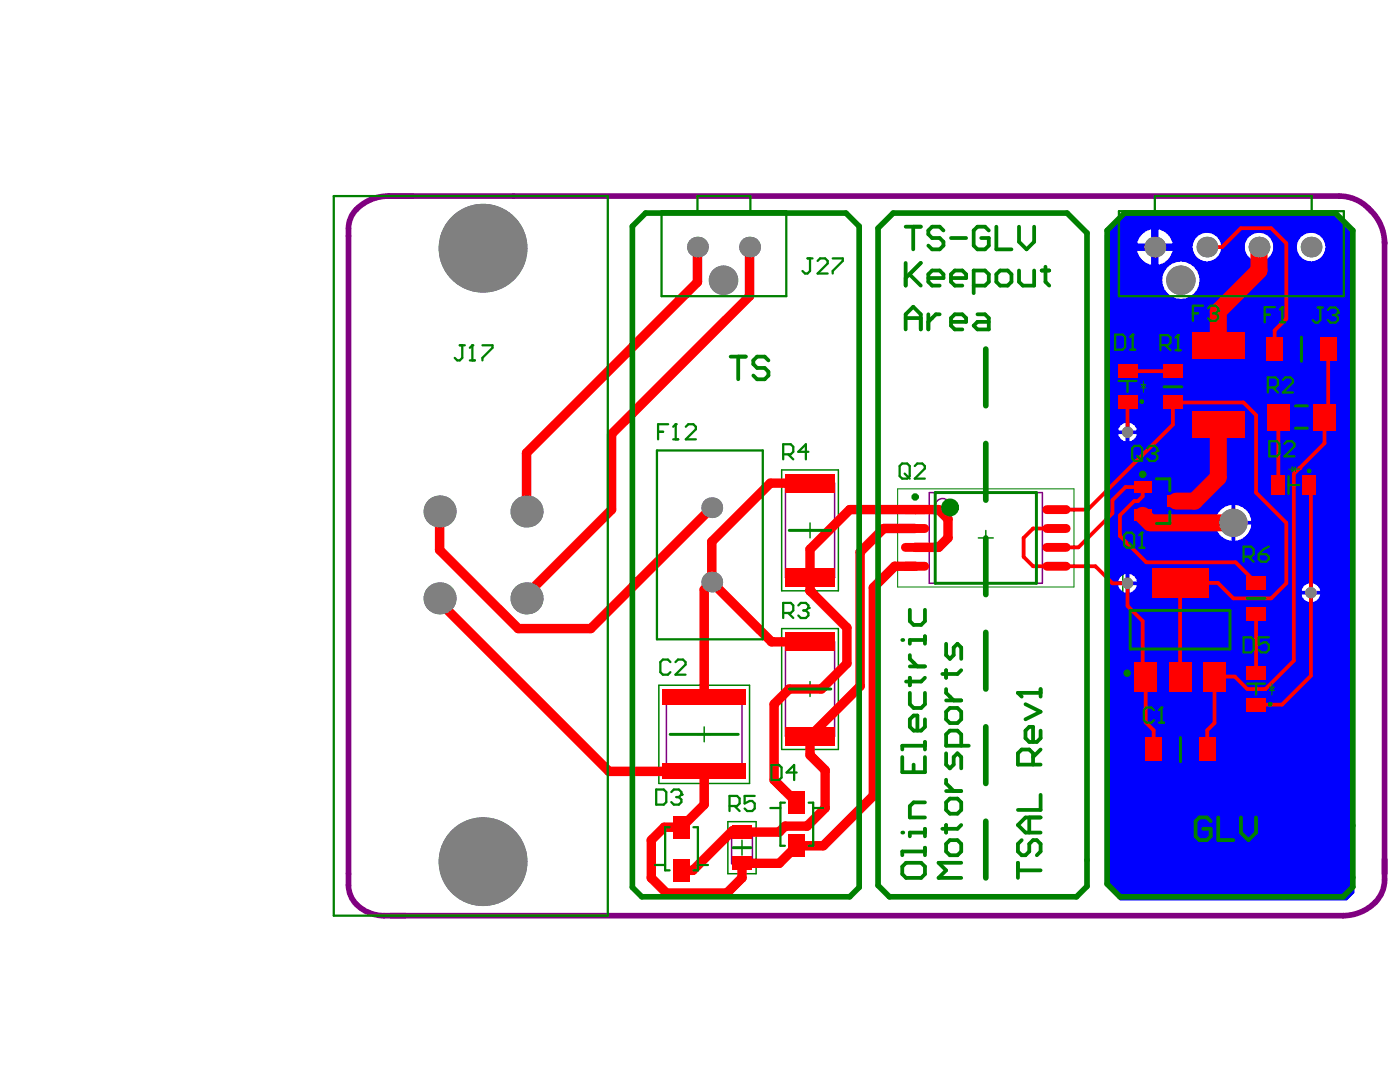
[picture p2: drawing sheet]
<svg xmlns="http://www.w3.org/2000/svg" width="279mm" height="216mm" viewBox="0 0 279 216" stroke-linecap="round" stroke-linejoin="round" font-family="sans-serif">
<g fill="none" stroke="#008000" stroke-width=".3">
<path d="M222.2 71.9h5.6v10.4h-5.6zM223.5 77.1h3M225 75.6v3M231.3 72h5.6v10.4h-5.6zM232.6 77.2h3M234.1 75.7v3M252.1 66.4h15.4v6.4h-15.4zM258.2 69.7h3M259.7 68.2v2.9M156 93.8h11.3v24.1h-11.3zM225.6 94.8h11.6v10.4h-11.6zM229.9 100h3"/>
<path d="M231.4 98.5v3M253 94h10.4v5.6h-10.4zM253.8 80.4h11.9v5.6h-11.9zM256.7 96.8h3M258.2 95.3v3M258.2 83.2h3M259.7 81.7v3M160.2 105.8h2.9M161.7 104.3v3M195.3 107.3h2.9M196.7 105.9v2.9M224.1 111.4h22.8v28.5h-22.8z"/>
<path d="M247.9 114.2h5.6v10.4h-5.6zM249.2 119.4h3M250.7 117.9v3M131.5 136.7h18.1v19.6h-18.1zM156 125.4h11.3v24.1h-11.3zM160.2 137.5h2.9M161.7 136v3M234 125.7h3M235.5 124.2v2.9M247.9 132.3h5.6v10.4h-5.6zM249.2 137.5h3M250.7 136v3"/>
<path d="M139.1 146.5h2.9M140.5 145v3M228 146.3h15.4v6.4h-15.4zM234.1 149.5h3M235.6 148.1v2.9M145.3 164h5.6v10.3h-5.6zM146.6 169.1h3M148.1 167.7v2.9"/>
</g>
<path d="M179.1 97.5h35.2v19.6h-35.2z" fill="none" stroke="#008000" stroke-width=".2"/>
<g fill="none" stroke="#800080" stroke-width=".3">
<path d="M222.9 73.9h4.2v6.4h-4.2zM232 74h4.2v6.4h-4.2zM254.1 67.1h11.3v5.1h-11.3zM156.8 96.4h9.8v18.9h-9.8zM185.5 98.3h22.5v18.1h-22.5zM229.3 95.5h4.2v8.9h-4.2zM255 94.7h6.4v4.2h-6.4zM248.6 116.2h4.2v6.4h-4.2zM133 138.2h15.1v16.6h-15.1zM156.8 128.1h9.8v18.8h-9.8zM225.6 120.2h19.9v10.9h-19.9zM248.6 134.3h4.2v6.4h-4.2z"/>
<path d="M230 147h11.2v5.1h-11.2zM146 166h4.2v6.3h-4.2z"/>
<circle cx="188.1" cy="101" r="1.48"/>
</g>
<path d="M276.3 48.2v127.4a7.2 7.2 0 0 1-5.2 6.6l-1.5 .4-1.6 .1h-191.4a6.8 6.8 0 0 1-7-5.5v-131.6a6.2 6.2 0 0 1 4.1-5.6l2.2-.7 1.6-.2h189.8a9.5 9.5 0 0 1 8.7 7.1l.3 2.3" fill="none" stroke="#800080" stroke-width="1.1"/>
<path d="M220.5 47l4.5-4.5h40.8l4.5 4.5v131.2l-1.5 1.5h-45.3l-3-3zM231.2 45.8v2.7h2.8a3.5 3.5 0 0 0-2.8-2.7zM227.9 46.7l-.6 .8-.3 1h2.7v-2.7l-1 .4zM258.8 49.3a2.85 2.85 0 0 0 5.7 0 2.85 2.85 0 0 0-5.7 0zM248.4 49.3a2.85 2.85 0 0 0 5.7 0 2.85 2.85 0 0 0-5.7 0zM238 49.3a2.85 2.85 0 0 0 5.7 0 2.85 2.85 0 0 0-5.7 0zM231.2 50.1v2.7a3.5 3.5 0 0 0 2.8-2.7zM227 50.1a3.5 3.5 0 0 0 2.7 2.7v-2.7zM231.9 55.9a3.8 3.8 0 0 0 7.5 0 3.8 3.8 0 0 0-7.5 0zM225.4 84.4v1.5h1.5a1.72 1.72 0 0 0-1.5-1.5zM223.7 84.9l-.5 1h1.4v-1.5zM225.4 86.6v1.5a1.72 1.72 0 0 0 1.5-1.5zM223.2 86.6a1.72 1.72 0 0 0 1.4 1.5v-1.5zM246.5 100.8v3.1h3.2a3.5 3.5 0 0 0-3.2-3.1zM243.6 101.8l-.6 .7-.4 1.4h3.2v-3.1l-1.5 .4zM246.5 104.7v3.2a3.5 3.5 0 0 0 3.2-3.2zM242.6 104.7a3.5 3.5 0 0 0 3.2 3.2v-3.2zM225.4 114.5v1.5h1.5a1.72 1.72 0 0 0-1.5-1.5zM223.7 115l-.5 1h1.4v-1.5zM262 116.4v1.5h1.5a1.72 1.72 0 0 0-1.5-1.5zM260.3 116.9l-.5 1h1.4v-1.5zM225.4 116.8v1.4a1.72 1.72 0 0 0 1.5-1.4zM223.2 116.8a1.72 1.72 0 0 0 1.4 1.4v-1.4zM262 118.6v1.5a1.72 1.72 0 0 0 1.5-1.5zM259.8 118.6a1.72 1.72 0 0 0 1.4 1.5v-1.5z" fill="#00f"/>
<g fill="#808080">
<circle cx="225" cy="116.4" r="1.13"/>
<circle cx="246.1" cy="104.3" r="2.83"/>
<circle cx="225" cy="86.2" r="1.13"/>
<circle cx="261.6" cy="118.3" r="1.13"/>
<circle cx="235.7" cy="55.9" r="2.94"/>
<circle cx="144.4" cy="55.9" r="2.94"/>
<circle cx="96.4" cy="171.9" r="8.9"/>
<circle cx="96.4" cy="49.5" r="8.9"/>
<circle cx="142" cy="116.1" r="2.07"/>
<circle cx="142" cy="101.3" r="2.07"/>
<circle cx="251.3" cy="49.3" r="2.07"/>
<circle cx="87.7" cy="119.4" r="3.2"/>
<circle cx="87.7" cy="102.1" r="3.2"/>
<circle cx="105.1" cy="119.4" r="3.2"/>
<circle cx="105.1" cy="102.1" r="3.2"/>
<circle cx="139.2" cy="49.3" r="2.07"/>
<circle cx="149.6" cy="49.3" r="2.07"/>
<circle cx="230.5" cy="49.3" r="2.07"/>
<circle cx="261.7" cy="49.3" r="2.07"/>
<circle cx="240.9" cy="49.3" r="2.07"/>
</g>
<path d="M142 116.1l-1.5 1.6M161.7 115.3v2.6M146.2 165.8h1.6l.3 .2" fill="none" stroke="#f00" stroke-width="1.9"/>
<circle cx="161.7" cy="117.9" r=".94" fill="#f00"/>
<path d="M225 74l.1 .1M224.6 97.2h3.4v1.8l-.9 1h-.8M206.2 113h4.6M206.2 105.5h4.6M225 120.9l3 3M228 134.4l.6 .6" fill="none" stroke="#f00" stroke-width=".75"/>
<circle cx="234.1" cy="80.3" r=".38" fill="#f00"/>
<path d="M242.4 135h4" fill="none" stroke="#f00" stroke-width=".75"/>
<circle cx="250.7" cy="134.4" r=".38" fill="#f00"/>
<g fill="none" stroke="#f00" stroke-width=".75">
<path d="M256.7 48.5v15.1l-2.3 2.3v3.8M225.1 74.1h9M265.1 69.7v12.8l-.8 .7v5.3M224.6 97.2l-2.6 2.6v2.6M225 80.2v6M234.1 80.3v4.4M248.1 80.3l2.6 2.5v15.5M255.1 83.2v13.6M258.2 94.6v37.2M261.3 96.8l.3 .3v37.7M204.3 107.3v3.8l1.9 1.9M218.6 113l3.4 3.4h3v4.5"/>
<path d="M223.5 102.8v4.2M243.1 116.3l3 3.1M256.7 104.3v12.1M228 123.9v10.5M228.6 135v9.1l1.6 1.6v3.8M242.4 135v9.3l-1.5 1.4v3.8M248.9 137.5h3.7M250.7 122.5v11.9M250.7 140.6h5.2"/>
</g>
<g fill="none" stroke="#f00" stroke-width="1.9">
<path d="M149.6 49.3v9.8M105.1 90.4v11.7M122.1 86.6v15.1M153.7 96.4h8M87.7 102.1v7.6M140.5 117.7v21.4M142 108.1v8M161.7 109.6v5.7M171.7 110.2v26.7M176.4 105.5h6.2M182.6 109.2h4.7M189.2 103.6v3.7"/>
<path d="M154 128.1h7.7M121.5 153.9h19v6.6M154.5 140.5v15.1M161.7 146.9v3.8l3 3v7.5M130 167.6v7.6l3 3M132.6 165.1h3.4M161.1 164.8h-4.4l-1.2 1.2h-7.4M164.3 168.8h-5.3l-3.5 3.5h-7.4v2.9l-3 3"/>
</g>
<path d="M251.3 49.3v4.7" fill="none" stroke="#f00" stroke-width="3.4"/>
<circle cx="259.3" cy="93.4" r=".38" fill="#f00"/>
<g fill="none" stroke="#f00" stroke-width=".75">
<path d="M256.7 48.5l-3-3h-6l-3.8 3.8h-3M226.3 100l-2.8 2.8M234.1 84.7l-17 17h-6.3M234.1 80.3h14M250.7 98.3l6 6M264.3 88.5l-6.1 6.1M206.2 105.5l-1.9 1.8M210.8 113h7.8M222 102.4l-6.8 6.8h-4.4M223.5 107l5.3 5.2h17.8l4.1 4.1M243.1 116.3h-7.6v18.7M256.7 116.4l-3 3h-7.6"/>
<path d="M246.4 135l2.5 2.5M258.2 131.8l-5.6 5.7M261.6 134.8l-5.7 5.8"/>
</g>
<g fill="none" stroke="#f00" stroke-width="1.9">
<path d="M139.2 49.3v7l-34.1 34.1M149.6 59.1l-27.5 27.5M153.7 96.4l-11.7 11.7M122.1 101.7l-17.4 17.3M142 116.1l12 12M142 101.3l-24.1 24.1h-14.5l-15.7-15.7M161.7 117.9l7.3 7.3v7.2l-5.1 5.1h-6.4l-3 3M176.4 105.5l-4.7 4.7M182.6 113h-4.1l-4.2 4.2v41.6l-10 10M189.2 103.6l-1.9-1.9h-17.7l-7.9 7.9M189.2 107.3l-1.9 1.9M88.8 121.2l32.7 32.7"/>
<path d="M171.7 136.9l-10 10M154.5 155.6l4.5 4.6M132.6 165.1l-2.6 2.5M133 178.2h12.1M140.5 160.5l-4.5 4.6M146.2 165.8l-7.9 7.9h-2.3M164.7 161.2l-3.6 3.6"/>
</g>
<path d="M251.3 54l-8.2 8.1v6.8M243.1 84.7v10.6l-4.7 4.7h-3.7M228 102.8l1.6 1.5h16.5" fill="none" stroke="#f00" stroke-width="3.4"/>
<g fill="#808080">
<circle cx="225" cy="116.4" r="1.13"/>
<circle cx="246.1" cy="104.3" r="2.83"/>
<circle cx="225" cy="86.2" r="1.13"/>
<circle cx="261.6" cy="118.3" r="1.13"/>
<circle cx="235.7" cy="55.9" r="2.94"/>
<circle cx="144.4" cy="55.9" r="2.94"/>
<circle cx="96.4" cy="171.9" r="8.9"/>
<circle cx="96.4" cy="49.5" r="8.9"/>
<circle cx="142" cy="116.1" r="2.07"/>
<circle cx="142" cy="101.3" r="2.07"/>
<circle cx="251.3" cy="49.3" r="2.07"/>
<circle cx="87.7" cy="119.4" r="3.2"/>
<circle cx="87.7" cy="102.1" r="3.2"/>
<circle cx="105.1" cy="119.4" r="3.2"/>
<circle cx="105.1" cy="102.1" r="3.2"/>
<circle cx="139.2" cy="49.3" r="2.07"/>
<circle cx="149.6" cy="49.3" r="2.07"/>
<circle cx="230.5" cy="49.3" r="2.07"/>
<circle cx="261.7" cy="49.3" r="2.07"/>
<circle cx="240.9" cy="49.3" r="2.07"/>
</g>
<g fill="#f00">
<path d="M134.4 162.8h3.2v4.5h-3.2z" fill-rule="evenodd"/>
<path d="M248.7 139.3h3.9v2.6h-3.9z" fill-rule="evenodd"/>
<path d="M248.7 133h3.9v2.7h-3.9z" fill-rule="evenodd"/>
<path d="M248.7 121.2h3.9v2.6h-3.9z" fill-rule="evenodd"/>
<path d="M248.7 114.9h3.9v2.7h-3.9z" fill-rule="evenodd"/>
<path d="M134.4 171.4h3.2v4.5h-3.2z" fill-rule="evenodd"/>
<path d="M146.2 164.7h3.8v2.7h-3.8z" fill-rule="evenodd"/>
<path d="M146.2 170.9h3.8v2.7h-3.8z" fill-rule="evenodd"/>
</g>
<path d="M180.7 109.2h3.9M180.7 105.5h3.9M208.9 109.2h3.9M208.9 105.5h3.9" fill="none" stroke="#f00" stroke-width="1.8"/>
<g fill="#f00">
<path d="M226.3 101.6h3.5v2.4h-3.5z" fill-rule="evenodd"/>
<path d="M226.3 96h3.5v2.4h-3.5z" fill-rule="evenodd"/>
<path d="M223.1 78.9h3.9v2.6h-3.9z" fill-rule="evenodd"/>
<path d="M232.1 79h3.9v2.6h-3.9z" fill-rule="evenodd"/>
<path d="M223.1 72.6h3.9v2.7h-3.9z" fill-rule="evenodd"/>
<path d="M232.1 72.7h3.9v2.7h-3.9z" fill-rule="evenodd"/>
<path d="M157.4 166.5h3.3v4.5h-3.3z" fill-rule="evenodd"/>
</g>
<path d="M180.7 113h3.9M180.7 101.7h3.9M208.9 113h3.9M208.9 101.7h3.9" fill="none" stroke="#f00" stroke-width="1.8"/>
<g fill="#f00">
<path d="M228.6 147.2h3.3v4.7h-3.3z" fill-rule="evenodd"/>
<path d="M233 98.8h3.4v2.4h-3.4z" fill-rule="evenodd"/>
<path d="M239.3 147.2h3.3v4.7h-3.3z" fill-rule="evenodd"/>
<path d="M253.8 94.9h2.6v3.8h-2.6z" fill-rule="evenodd"/>
<path d="M252.7 67.3h3.3v4.7h-3.3z" fill-rule="evenodd"/>
<path d="M252.9 80.5h4.5v5.4h-4.5z" fill-rule="evenodd"/>
<path d="M263.4 67.3h3.3v4.7h-3.3z" fill-rule="evenodd"/>
<path d="M157.4 157.9h3.3v4.5h-3.3z" fill-rule="evenodd"/>
<path d="M226.4 132h4.5v6h-4.5z" fill-rule="evenodd"/>
<path d="M233.3 132h4.4v6h-4.4z" fill-rule="evenodd"/>
<path d="M240.2 132h4.4v6h-4.4z" fill-rule="evenodd"/>
<path d="M156.8 145h9.8v3.8h-9.8z" fill-rule="evenodd"/>
<path d="M156.8 126.2h9.8v3.8h-9.8z" fill-rule="evenodd"/>
<path d="M132.2 137.6h16.6v3.1h-16.6z" fill-rule="evenodd"/>
<path d="M132.2 152.4h16.6v3h-16.6z" fill-rule="evenodd"/>
<path d="M156.8 113.4h9.8v3.7h-9.8z" fill-rule="evenodd"/>
<path d="M156.8 94.5h9.8v3.8h-9.8z" fill-rule="evenodd"/>
<path d="M229.9 113.3h11.3v6h-11.3z" fill-rule="evenodd"/>
<path d="M260 94.9h2.7v3.8h-2.7z" fill-rule="evenodd"/>
<path d="M237.9 66.3h10.4v5.3h-10.4z" fill-rule="evenodd"/>
<path d="M262.1 80.5h4.5v5.4h-4.5z" fill-rule="evenodd"/>
<path d="M237.9 82.1h10.4v5.3h-10.4z" fill-rule="evenodd"/>
</g>
<g fill="none" stroke="#008000" stroke-width=".45">
<path d="M66.6 39.1h54.7v143.6h-54.7zM132 42.1h24.9v17h-24.9zM139.2 42.1v-3h10.6v3M223.3 42.1h44.9v17h-44.9zM230.5 42.1v-3h31.3v3M225 76v2.2M131.1 89.9h21.1v37.7h-21.1zM257.1 96.8h2.2M224.8 106.3h1.1l.5 .5v2l-.5 .5h-1.1l-.5-.5v-2zM225.4 108.3l1 1M227.4 109.3h1M227.9 106.3v3"/>
<path d="M248.2 111.1h1.5l.5-.5v-1l-.5-.5h-1.5v3M249.2 111.1l1 1M251.2 110.6h1.5l.5 .5v.5l-.5 .5h-1l-.5-.5zM253.2 109.1l-1 .5-1 1M248.2 127.2h1.5l.5 .5v2l-.5 .5h-1.5zM250.7 136.4v2.2M253.2 127.2h-2v1.5l1-.5h.5l.5 .5v1l-.5 .5h-1l-.5-.5M130.7 172.6h2M133.6 165.1h-.9v8.6h.9M138.4 165.1h.9v8.6h-.9M139.3 172.6h2M153.7 161.2h2.1"/>
<path d="M156.6 160.2h-.8v8.6h.8M161.4 160.2h.9v8.6h-.9M162.3 161.2h2"/>
</g>
<g fill="none" stroke="#008000" stroke-width=".59">
<path d="M232.3 77.2h3.6M259.7 67.3v4.8M186.6 98.3h20.2v18.1h-20.2zM230.8 95.5h2.7v2.4M258.5 85.4h2.4M258.5 81h2.4M157.5 105.8h8.3M233.5 102.1v2.3h-2.7M248.9 119.4h3.6M157.5 137.5h8.3M225.6 121.8h19.9v7.7h-19.9zM133.7 146.5h13.6"/>
<path d="M235.6 147.2v4.8M146.3 169.1h3.6"/>
</g>
<path d="M227.7 77.4h1M227.7 76.7h.9l-.4 .7zM228.2 76v2.3M257.2 93.6h2.2M257.8 93.2l.7 .4-.7 .5zM258.5 93.1v1M253.3 137.8h1.1M253.4 137.1h.9l-.5 .7zM253.8 136.4v2.3" fill="none" stroke="#008000" stroke-width=".2"/>
<path d="M223.2 76h3.6M257.1 95v3.6M248.9 136.4h3.6" fill="none" stroke="#008000" stroke-width=".44"/>
<path d="M126.2 45.2l2.6-2.7h40l2.7 2.7v131.9l-1.9 1.8h-41.5l-1.9-1.8zM175.2 45.5l3.1-3h34.7l3.9 4v130.4l-2.1 2h-37.3l-2.3-2.2zM221 46l3.4-3.5h42.1l3.5 3.5v131l-2 1.9h-44.5l-2.5-2.5zM196.7 69.7v11.3M196.7 88.5v11.3M196.7 107.3v11.3M196.7 126.2v11.3M196.7 145v11.3M196.7 163.9v11.3" fill="none" stroke="#008000" stroke-width="1.1"/>
<circle cx="227.9" cy="106.3" r=".23" fill="#008000"/>
<path d="M227.9 106.3l-.5 .5M131 157.5h1.5l.5 .5v2.1l-.5 .5h-1.5zM134 158l.5-.5h1l.5 .5v.5M150.6 158.8h-2v1.5l1-.5h.5l.5 .5v1l-.5 .5h-1l-.5-.5M145.6 160.8h1.5l.5-.5v-1l-.5-.5h-1.5v3M146.6 160.8l1 1" fill="none" stroke="#008000" stroke-width=".45"/>
<circle cx="136" cy="158.5" r=".23" fill="#008000"/>
<path d="M131.3 86.2h1M133.3 84.7h-2v3M134.4 87.7h1M134.9 84.7v3M135 159h.5M135.5 159l.5 .5v.6l-.5 .5h-1l-.5-.5M136 158.5l-.5 .5" fill="none" stroke="#008000" stroke-width=".45"/>
<circle cx="134.9" cy="84.7" r=".23" fill="#008000"/>
<path d="M134.9 84.7l-.5 .5M136.9 85.2l.5-.5h1l.5 .5v.5l-2 2h2M156.3 122.3h1.5l.5-.5v-1l-.5-.5h-1.5v3M157.3 122.3l1 1M159.3 120.8l.5-.5h1l.5 .5v.5" fill="none" stroke="#008000" stroke-width=".45"/>
<circle cx="161.3" cy="121.3" r=".23" fill="#008000"/>
<path d="M222.5 66.8h1.5l.5 .5v2l-.5 .5h-1.5zM225.6 69.8h1M226.1 66.8v3M160.3 121.8h.5M160.8 121.8l.5 .5v.5l-.5 .5h-1l-.5-.5M161.3 121.3l-.5 .5" fill="none" stroke="#008000" stroke-width=".45"/>
<circle cx="226.1" cy="66.8" r=".23" fill="#008000"/>
<path d="M226.1 66.8l-.5 .5M231.6 68.9h1.5l.5-.5v-1l-.5-.5h-1.5v3M232.6 68.9l1 1M234.6 69.9h1M235.1 66.9v3" fill="none" stroke="#008000" stroke-width=".45"/>
<circle cx="235.1" cy="66.9" r=".23" fill="#008000"/>
<path d="M235.1 66.9l-.5 .5M252.4 62.8h1M254.4 61.3h-2v3M255.4 64.3h1M255.9 61.3v3" fill="none" stroke="#008000" stroke-width=".45"/>
<circle cx="255.9" cy="61.3" r=".23" fill="#008000"/>
<path d="M255.9 61.3l-.5 .5M156.3 90.7h1.5l.5-.5v-1.1l-.5-.5h-1.5v3.1M157.3 90.7l1 1M161.3 90.2h-2l1.5-1.6v3.1M180 92.5h1l.6 .5v2l-.6 .5h-1l-.5-.5v-2zM180.5 94.5l1.1 1M182.6 93l.5-.5h1l.5 .5v.5l-2 2h2M154 152.6h1.5l.5 .5v2.1l-.5 .5h-1.5zM159 154.1h-2l1.5-1.5v3.1M230.3 141.7l-.5-.5h-1l-.5 .5v2l.5 .5h1l.5-.5M231.3 144.2h1M231.8 141.2v3" fill="none" stroke="#008000" stroke-width=".45"/>
<path d="M145.8 71.2h3M147.3 71.2v4.5M153.4 71.9l-.8-.7h-1.5l-.8 .7v.8l.8 .7h1.5l.8 .8v.7l-.8 .8h-1.5l-.8-.8" fill="none" stroke="#008000" stroke-width=".75"/>
<circle cx="231.8" cy="141.2" r=".23" fill="#008000"/>
<path d="M225.9 89.5l.5-.5h1l.5 .5v2l-.5 .5h-1l-.5-.5zM226.9 91l1 1M228.9 89.5l.5-.5h1.1l.5 .5v.5M231.8 141.2l-.5 .5" fill="none" stroke="#008000" stroke-width=".45"/>
<circle cx="231" cy="90" r=".23" fill="#008000"/>
<path d="M253 77.3h1.5l.5-.5v-1l-.5-.5h-1.5v3M254 77.3l1 1M256 75.8l.5-.5h1l.5 .5v.5l-2 2h2M230 90.5h.5M230.5 90.5l.5 .5v.5l-.5 .5h-1.1l-.5-.5M231 90l-.5 .5M253.3 88h1.5l.5 .5v2.1l-.5 .5h-1.5zM256.3 88.5l.5-.5h1l.5 .5v.5l-2 2.1h2M133.8 132.1l-.5-.5h-1l-.5 .5v2l.5 .5h1l.5-.5M134.8 132.1l.5-.5h1l.5 .5v.5l-2 2h2" fill="none" stroke="#008000" stroke-width=".45"/>
<path d="M203.2 138.3h4.5M207.7 137.5v1.5M204.7 140.5l3 1.5-3 1.5M206.2 152.6v-2.3l-.8-.7h-1.5l-.7 .7v2.3h4.5M207.7 145.8v1.5l-.8 .7h-1.5l-.7-.7v-1.5l.7-.8h.8v3M207.7 158.6v3h-4.5M207.7 149.6l-1.5 1.5M203.2 172.2v3M203.2 173.7h4.5M203.9 167.6l-.7 .8v1.5l.7 .8h.8l.7-.8v-1.5l.8-.8h.7l.8 .8v1.5l-.8 .8M205.4 163.1v3M207.7 163.1h-3l-1.5 1.5 1.5 1.5h3" fill="none" stroke="#008000" stroke-width=".75"/>
<circle cx="203.2" cy="138.3" r=".38" fill="#008000"/>
<path d="M203.2 138.3l.7 .7" fill="none" stroke="#008000" stroke-width=".75"/>
<path d="M238.1 62.5h1M240.1 61h-2v3M241.1 61.5l.5-.5h1l.5 .5v.5" fill="none" stroke="#008000" stroke-width=".45"/>
<circle cx="243.1" cy="62" r=".23" fill="#008000"/>
<path d="M242.1 62.5h.5M242.6 62.5l.5 .5v.5l-.5 .5h-1l-.5-.5M243.1 62l-.5 .5M263 61.4h1M263.5 61.4v2.5l-.5 .5h-.5l-.5-.5M265 61.9l.5-.5h1l.5 .5v.5" fill="none" stroke="#008000" stroke-width=".45"/>
<circle cx="267" cy="62.4" r=".23" fill="#008000"/>
<path d="M91.8 68.9h1M92.3 68.9v2.5l-.5 .5h-.5l-.6-.5M93.8 71.9h1M94.3 68.9v3M266 62.9h.5M266.5 62.9l.5 .5v.5l-.5 .5h-1l-.5-.5M267 62.4l-.5 .5" fill="none" stroke="#008000" stroke-width=".45"/>
<circle cx="94.3" cy="68.9" r=".23" fill="#008000"/>
<path d="M161.2 51.6h1M161.7 51.6v2.5l-.5 .5h-.5l-.5-.5M163.2 52.1l.5-.5h1l.5 .5v.5l-2 2h2M166.2 51.6h2v.5l-2 2v.5M94.3 68.9l-.5 .5M96.3 68.9h2v.5l-2 2v.5" fill="none" stroke="#008000" stroke-width=".45"/>
<path d="M180.1 172.9l.7-.7h3l.8 .7v1.5l-.8 .8h-3l-.7-.8zM184.6 169.9h-4.5v.8M184.6 165.4v1.5M184.6 169.1v1.6M184.6 166.1h-3v.8M241.6 163.9l-.7-.8h-1.5l-.8 .8v3l.8 .7h1.5l.7-.7v-1.5h-1.5M243.1 163.1v4.5h3M247.7 163.1v3l1.5 1.5 1.5-1.5v-3" fill="none" stroke="#008000" stroke-width=".75"/>
<circle cx="180.1" cy="166.1" r=".38" fill="#008000"/>
<g fill="none" stroke="#008000" stroke-width=".75">
<path d="M181.6 130.7v.8l1.5 1.5M181.6 135.2v1.5M181.6 138.3v2.2l.7 .8h1.5l.8-.8v-2.2M181.6 133h3M184.6 127.7h-3v.8M184.6 127v1.5M184.6 135.2l-.8 .8h-3M180.1 151.1v3h4.5v-3M182.3 152.6v1.5M184.6 143.5v1.5l-.8 .8h-1.5l-.7-.8v-1.5l.7-.7h.8v3M184.6 148.8h-4.5v.8M184.6 148v1.6"/>
<path d="M184.6 160.1h-2.3l-.7 .8v2.2h3"/>
</g>
<circle cx="180.1" cy="127.7" r=".38" fill="#008000"/>
<g fill="none" stroke="#008000" stroke-width=".75">
<path d="M180.7 45.2h3.1M180.7 52.5v4.5M181.5 54.7l2.3 2.3M182.3 45.2v4.6M183.8 52.5l-3.1 3M185.3 55.5h3v-.8l-.8-.7h-1.5l-.7 .7v1.5l.7 .8h1.5M188.3 46l-.8-.8h-1.5l-.7 .8v.7l.7 .8h1.5l.8 .7v.8l-.8 .8h-1.5l-.7-.8M189.8 47.5h3M189.8 55.5h3v-.8l-.7-.7h-1.6l-.7 .7v1.5l.7 .8h1.6M194.3 57h2.3l.7-.8v-1.5l-.7-.7h-2.3v4.5M197.3 46l-.7-.8h-1.5l-.8 .8v3l.8 .8h1.5l.7-.8v-1.5h-1.5M198.8 45.2v4.6h3.1"/>
<path d="M198.8 54.7l.8-.7h1.5l.8 .7v1.5l-.8 .8h-1.5l-.8-.8zM203.4 45.2v3l1.5 1.6 1.5-1.6v-3M203.4 54v2.2l.7 .8h2.3v-3M207.9 54h1.5M208.6 53.2v3l.8 .8M180.7 65.7v-3l1.6-1.5 1.5 1.5v3M180.7 63.5h3.1M185.3 62.7v3M187.5 62.7h-.7l-1.5 1.5M189.8 64.2h3v-.7l-.7-.8h-1.6l-.7 .8v1.5l.7 .7h1.6M195.1 62.7h1.5l.7 .8v2.2h-2.2l-.8-.7 .8-.8h2.2M181.6 121.7v2.2l.7 .8h1.5l.8-.8v-2.2"/>
<path d="M188.8 128.5v2.2l.8 .8 .7-.8v-1.5l.8-.7 .7 .7v2.3M188.8 133.7v1.5M188.8 137.5v.8l1.5 1.5M188.8 139.8h3M191.8 133.7l-.7 .8h-3M188.8 142l.8-.7h1.5l.7 .7v1.5l-.7 .8h-1.5l-.8-.8zM188.8 150.3v2.3l.8 .7 .7-.7v-1.5l.8-.8 .7 .8v2.2M188.8 155.6v.7l1.5 1.5M188.8 157.8h3M191.8 148.8v-2.3l-.7-.7h-1.5l-.8 .7v2.3h4.5M188.8 160.1l.8-.7h1.5l.7 .7v1.5l-.7 .8h-1.5l-.8-.8zM188.8 168.4l.8-.8h1.5l.7 .8v1.5l-.7 .8h-1.5l-.8-.8z"/>
<path d="M188.8 164.6v1.5M191.8 172.2h-4.5l1.5 1.5-1.5 1.5h4.5M191.8 164.6l-.7 .8h-3"/>
<circle cx="227.8" cy="80.1" r=".07"/>
<circle cx="261.3" cy="94" r=".07"/>
<circle cx="253.5" cy="140.5" r=".07"/>
</g>
<g fill="none" stroke="#008000" stroke-width=".74">
<path d="M224.9 134a.37 .37 0 0 1 .4 .4 .37 .37 0 0 1-.6 .2 .37 .37 0 0 1 .1-.6"/>
<circle cx="182.6" cy="99.2" r=".37"/>
<circle cx="228" cy="94.7" r=".37"/>
</g>
<circle cx="189.6" cy="101.3" r=".89" fill="none" stroke="#008000" stroke-width="1.8"/>
</svg>
